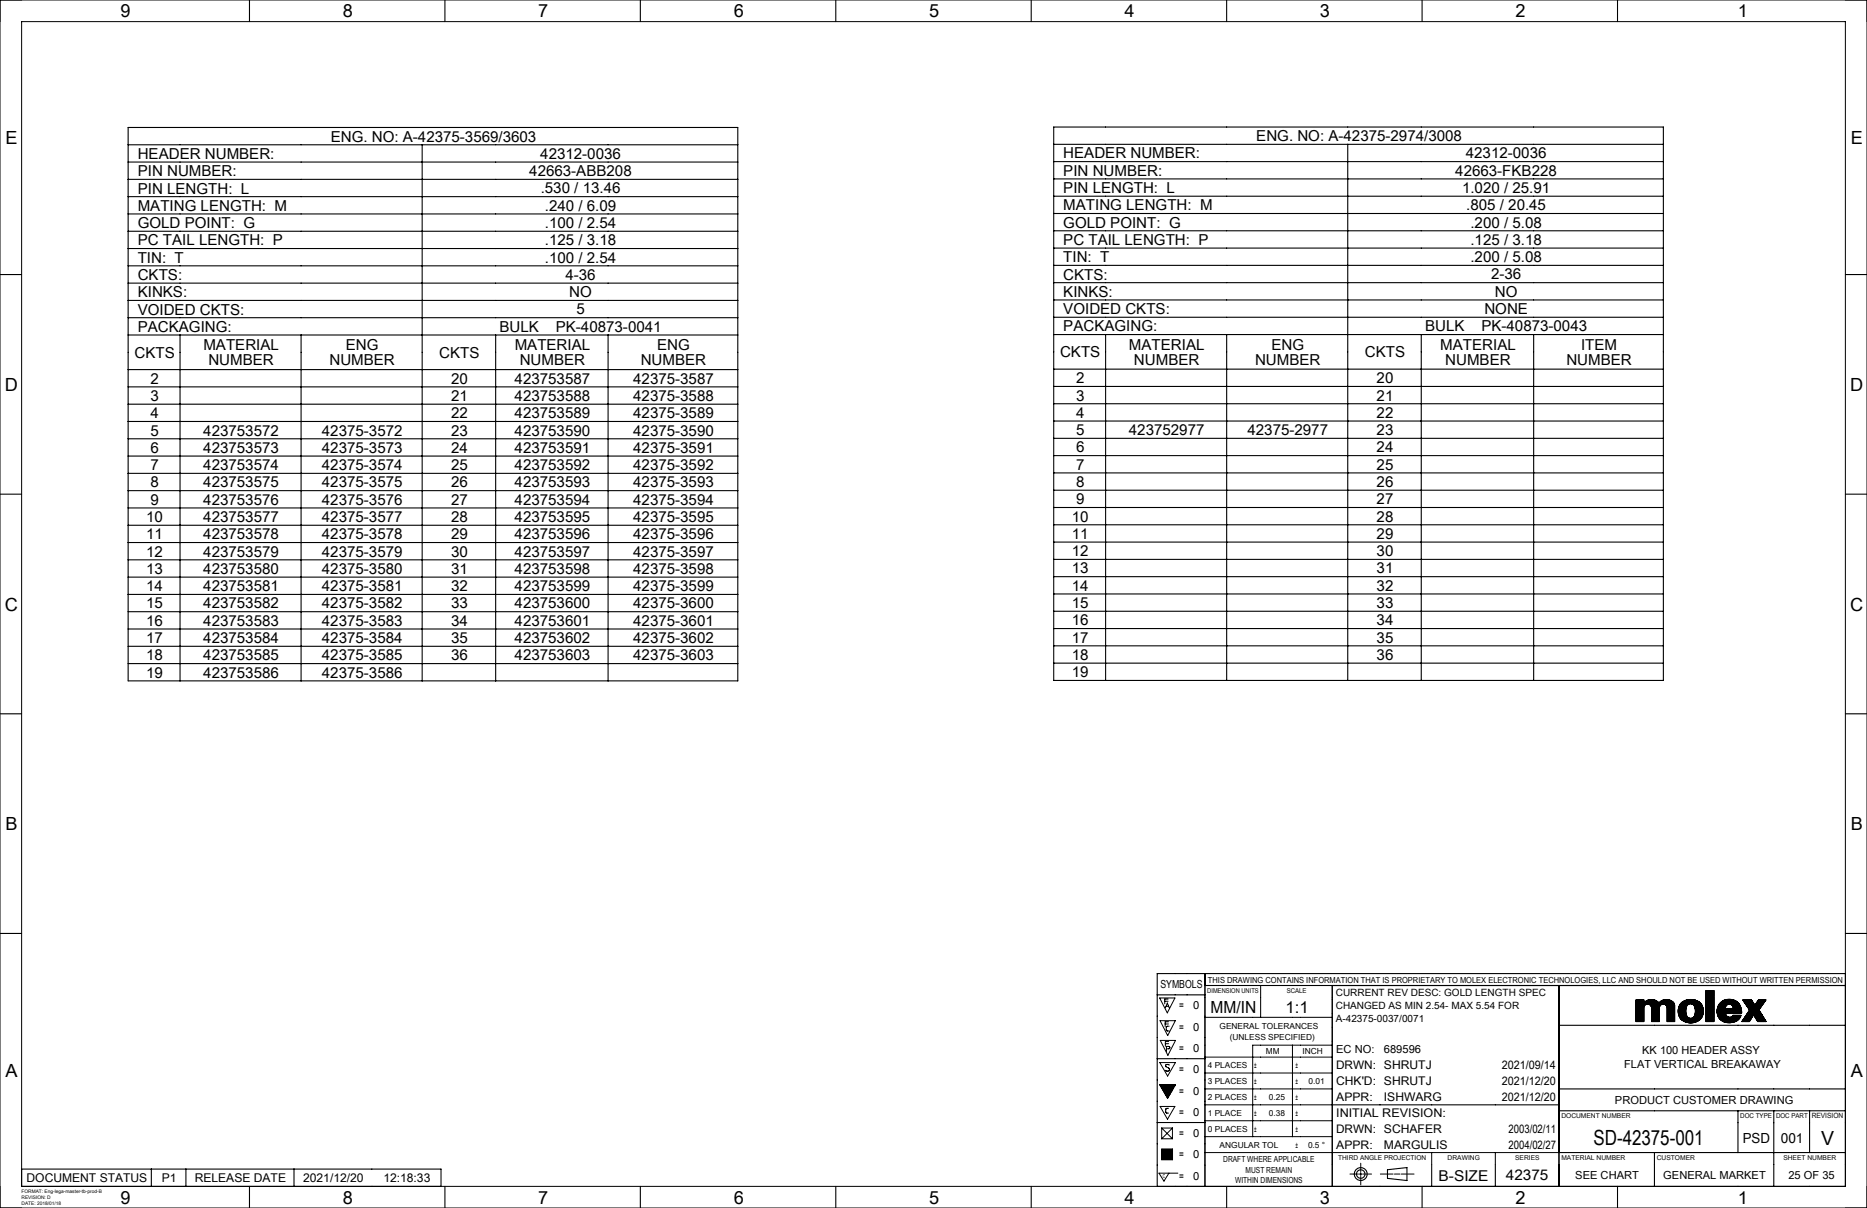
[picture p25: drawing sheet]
<svg xmlns="http://www.w3.org/2000/svg" width="432mm" height="279mm" viewBox="0 0 432 279" stroke-linecap="round" stroke-linejoin="round" font-family="sans-serif">
<defs><g id="words">
<text font-size="4.8" x="368.6" y="264.8">SD-42375-001</text>
<text font-size="4.5" x="421.2" y="264.7">V</text>
<g font-size="4.2">
<text x="27.8" y="4">9</text>
<text x="79.3" y="4">8</text>
<text x="124.5" y="4">7</text>
<text x="169.7" y="4">6</text>
<text x="214.9" y="4">5</text>
<text x="260.1" y="4">4</text>
<text x="305.3" y="4">3</text>
<text x="350.5" y="4">2</text>
<text x="401.9" y="4">1</text>
<text x="1.3" y="33.3">E</text>
<text x="428.1" y="33.3">E</text>
<text x="1.1" y="90.4">D</text>
<text x="427.9" y="90.4">D</text>
<text x="1.1" y="141.2">C</text>
<text x="427.9" y="141.2">C</text>
<text x="1.3" y="192">B</text>
<text x="428.1" y="192">B</text>
<text x="1.3" y="249.2">A</text>
<text x="428.1" y="249.2">A</text>
<text x="27.8" y="278.4">9</text>
<text x="79.3" y="278.4">8</text>
<text x="124.5" y="278.4">7</text>
<text x="169.7" y="278.4">6</text>
<text x="214.9" y="278.4">5</text>
<text x="260.1" y="278.4">4</text>
<text x="305.3" y="278.4">3</text>
<text x="350.5" y="278.4">2</text>
<text x="401.9" y="278.4">1</text>
</g>
<g font-size="3.9">
<text x="280" y="234.4">MM/IN</text>
<text x="297.3" y="234.4">1:1</text>
</g>
<g font-size="3.5">
<text x="76.5" y="32.8">ENG. NO: A-42375-3569/3603</text>
<text x="290.6" y="32.7">ENG. NO: A-42375-2974/3008</text>
<text x="31.9" y="40.7">PIN NUMBER:</text>
<text x="31.9" y="36.7">HEADER NUMBER:</text>
<text x="122.4" y="40.7">42663-ABB208</text>
<text x="125" y="36.7">42312-0036</text>
<text x="245.9" y="40.6">PIN NUMBER:</text>
<text x="245.9" y="36.6">HEADER NUMBER:</text>
<text x="336.6" y="40.6">42663-FKB228</text>
<text x="339" y="36.6">42312-0036</text>
<text x="31.9" y="44.8">PIN LENGTH: L</text>
<text x="125.1" y="44.7">.530 / 13.46</text>
<text x="245.9" y="44.7">PIN LENGTH: L</text>
<text x="338.1" y="44.6">1.020 / 25.91</text>
<text x="31.9" y="52.8">GOLD POINT: G</text>
<text x="31.9" y="48.8">MATING LENGTH: M</text>
<text x="126" y="48.7">.240 / 6.09</text>
<text x="126" y="52.7">.100 / 2.54</text>
<text x="245.9" y="52.7">GOLD POINT: G</text>
<text x="245.9" y="48.7">MATING LENGTH: M</text>
<text x="339.1" y="48.6">.805 / 20.45</text>
<text x="340.1" y="52.6">.200 / 5.08</text>
<text x="31.9" y="56.8">PC TAIL LENGTH: P</text>
<text x="126" y="56.7">.125 / 3.18</text>
<text x="245.9" y="56.7">PC TAIL LENGTH: P</text>
<text x="340.1" y="56.6">.125 / 3.18</text>
<text x="31.9" y="60.7">TIN: T</text>
<text x="31.9" y="64.8">CKTS:</text>
<text x="126" y="60.7">.100 / 2.54</text>
<text x="130.8" y="64.7">4-36</text>
<text x="245.9" y="60.6">TIN: T</text>
<text x="245.9" y="64.7">CKTS:</text>
<text x="340.1" y="60.6">.200 / 5.08</text>
<text x="344.8" y="64.6">2-36</text>
<text x="31.9" y="68.8">KINKS:</text>
<text x="131.7" y="68.8">NO</text>
<text x="245.9" y="68.7">KINKS:</text>
<text x="345.7" y="68.7">NO</text>
<text x="31.9" y="76.8">PACKAGING:</text>
<text x="31.9" y="72.8">VOIDED CKTS:</text>
<text x="115.5" y="76.7">BULK</text>
<text x="128.6" y="76.7">PK-40873-0041</text>
<text x="133.3" y="72.7">5</text>
<text x="245.9" y="76.7">PACKAGING:</text>
<text x="245.9" y="72.7">VOIDED CKTS:</text>
<text x="329.6" y="76.6">BULK</text>
<text x="342.6" y="76.6">PK-40873-0043</text>
<text x="343.3" y="72.7">NONE</text>
<text x="31.1" y="82.8">CKTS</text>
<text x="47" y="81">MATERIAL</text>
<text x="80" y="81">ENG</text>
<text x="101.6" y="82.8">CKTS</text>
<text x="119" y="81">MATERIAL</text>
<text x="152" y="81">ENG</text>
<text x="245.2" y="82.7">CKTS</text>
<text x="261.1" y="80.9">MATERIAL</text>
<text x="294.1" y="80.9">ENG</text>
<text x="315.7" y="82.7">CKTS</text>
<text x="333.1" y="80.9">MATERIAL</text>
<text x="365.7" y="80.9">ITEM</text>
<text x="34.8" y="88.7">2</text>
<text x="48.2" y="84.5">NUMBER</text>
<text x="76.2" y="84.5">NUMBER</text>
<text x="104.3" y="88.7">20</text>
<text x="119" y="88.7">423753587</text>
<text x="120.2" y="84.5">NUMBER</text>
<text x="146.5" y="88.7">42375-3587</text>
<text x="148.2" y="84.5">NUMBER</text>
<text x="248.9" y="88.6">2</text>
<text x="262.3" y="84.4">NUMBER</text>
<text x="290.3" y="84.4">NUMBER</text>
<text x="318.4" y="88.6">20</text>
<text x="334.3" y="84.4">NUMBER</text>
<text x="362.3" y="84.4">NUMBER</text>
<text x="34.8" y="92.7">3</text>
<text x="104.3" y="92.7">21</text>
<text x="119" y="92.7">423753588</text>
<text x="146.5" y="92.7">42375-3588</text>
<text x="248.9" y="92.6">3</text>
<text x="318.4" y="92.6">21</text>
<text x="34.8" y="96.7">4</text>
<text x="34.8" y="100.7">5</text>
<text x="47" y="100.7">423753572</text>
<text x="74.5" y="100.7">42375-3572</text>
<text x="104.3" y="96.7">22</text>
<text x="104.3" y="100.7">23</text>
<text x="119" y="96.7">423753589</text>
<text x="119" y="100.7">423753590</text>
<text x="146.5" y="96.7">42375-3589</text>
<text x="146.5" y="100.7">42375-3590</text>
<text x="248.9" y="96.6">4</text>
<text x="248.9" y="100.6">5</text>
<text x="261.1" y="100.6">423752977</text>
<text x="288.5" y="100.6">42375-2977</text>
<text x="318.4" y="96.6">22</text>
<text x="318.4" y="100.6">23</text>
<text x="34.8" y="104.7">6</text>
<text x="47" y="104.7">423753573</text>
<text x="74.5" y="104.7">42375-3573</text>
<text x="104.3" y="104.7">24</text>
<text x="119" y="104.7">423753591</text>
<text x="146.5" y="104.7">42375-3591</text>
<text x="248.9" y="104.6">6</text>
<text x="318.4" y="104.6">24</text>
<text x="34.8" y="108.7">7</text>
<text x="34.8" y="112.7">8</text>
<text x="47" y="108.7">423753574</text>
<text x="47" y="112.7">423753575</text>
<text x="74.5" y="108.7">42375-3574</text>
<text x="74.5" y="112.7">42375-3575</text>
<text x="104.3" y="108.7">25</text>
<text x="104.3" y="112.7">26</text>
<text x="119" y="108.7">423753592</text>
<text x="119" y="112.7">423753593</text>
<text x="146.5" y="108.7">42375-3592</text>
<text x="146.5" y="112.7">42375-3593</text>
<text x="248.9" y="108.6">7</text>
<text x="248.9" y="112.6">8</text>
<text x="318.4" y="108.6">25</text>
<text x="318.4" y="112.6">26</text>
<text x="34.8" y="116.7">9</text>
<text x="47" y="116.7">423753576</text>
<text x="74.5" y="116.7">42375-3576</text>
<text x="104.3" y="116.7">27</text>
<text x="119" y="116.7">423753594</text>
<text x="146.5" y="116.7">42375-3594</text>
<text x="248.9" y="116.6">9</text>
<text x="318.4" y="116.6">27</text>
<text x="33.8" y="120.7">10</text>
<text x="33.8" y="124.7">11</text>
<text x="47" y="120.7">423753577</text>
<text x="47" y="124.7">423753578</text>
<text x="74.5" y="120.7">42375-3577</text>
<text x="74.5" y="124.7">42375-3578</text>
<text x="104.3" y="120.7">28</text>
<text x="104.3" y="124.7">29</text>
<text x="119" y="120.7">423753595</text>
<text x="119" y="124.7">423753596</text>
<text x="146.5" y="120.7">42375-3595</text>
<text x="146.5" y="124.7">42375-3596</text>
<text x="247.9" y="120.6">10</text>
<text x="247.9" y="124.6">11</text>
<text x="318.4" y="120.6">28</text>
<text x="318.4" y="124.6">29</text>
<text x="33.8" y="128.7">12</text>
<text x="47" y="128.7">423753579</text>
<text x="74.5" y="128.7">42375-3579</text>
<text x="104.3" y="128.7">30</text>
<text x="119" y="128.7">423753597</text>
<text x="146.5" y="128.7">42375-3597</text>
<text x="247.9" y="128.6">12</text>
<text x="318.4" y="128.6">30</text>
<text x="33.8" y="132.7">13</text>
<text x="33.8" y="136.7">14</text>
<text x="47" y="132.7">423753580</text>
<text x="47" y="136.7">423753581</text>
<text x="74.5" y="132.7">42375-3580</text>
<text x="74.5" y="136.7">42375-3581</text>
<text x="104.3" y="132.7">31</text>
<text x="104.3" y="136.7">32</text>
<text x="119" y="132.7">423753598</text>
<text x="119" y="136.7">423753599</text>
<text x="146.5" y="132.7">42375-3598</text>
<text x="146.5" y="136.7">42375-3599</text>
<text x="247.9" y="132.6">13</text>
<text x="247.9" y="136.6">14</text>
<text x="318.4" y="132.6">31</text>
<text x="318.4" y="136.6">32</text>
<text x="33.8" y="140.7">15</text>
<text x="47" y="140.7">423753582</text>
<text x="74.5" y="140.7">42375-3582</text>
<text x="104.3" y="140.7">33</text>
<text x="119" y="140.7">423753600</text>
<text x="146.5" y="140.7">42375-3600</text>
<text x="247.9" y="140.6">15</text>
<text x="318.4" y="140.6">33</text>
<text x="33.8" y="144.7">16</text>
<text x="33.8" y="148.7">17</text>
<text x="47" y="144.7">423753583</text>
<text x="47" y="148.7">423753584</text>
<text x="74.5" y="144.7">42375-3583</text>
<text x="74.5" y="148.7">42375-3584</text>
<text x="104.3" y="144.7">34</text>
<text x="104.3" y="148.7">35</text>
<text x="119" y="144.7">423753601</text>
<text x="119" y="148.7">423753602</text>
<text x="146.5" y="144.7">42375-3601</text>
<text x="146.5" y="148.7">42375-3602</text>
<text x="247.9" y="144.6">16</text>
<text x="247.9" y="148.6">17</text>
<text x="318.4" y="144.6">34</text>
<text x="318.4" y="148.6">35</text>
<text x="33.8" y="152.7">18</text>
<text x="47" y="152.7">423753585</text>
<text x="74.5" y="152.7">42375-3585</text>
<text x="104.3" y="152.7">36</text>
<text x="119" y="152.7">423753603</text>
<text x="146.5" y="152.7">42375-3603</text>
<text x="247.9" y="152.6">18</text>
<text x="318.4" y="152.6">36</text>
<text x="33.8" y="156.7">19</text>
<text x="47" y="156.7">423753586</text>
<text x="74.5" y="156.7">42375-3586</text>
<text x="247.9" y="156.6">19</text>
<text x="332.7" y="273">B-SIZE</text>
</g>
<text font-size="3.4" x="348.3" y="273">42375</text>
<g font-size="3.2">
<text x="403.1" y="264.3">PSD</text>
<text x="411.9" y="264.3">001</text>
</g>
<g font-size="2.8">
<text x="309" y="251">CHK'D: SHRUTJ</text>
<text x="320.1" y="254.6">ISHWARG</text>
<text x="309" y="258.3">INITIAL REVISION:</text>
<text x="320.1" y="265.7">MARGULIS</text>
<text x="6.1" y="273.4">DOCUMENT STATUS</text>
<text x="37.4" y="273.4">P1</text>
<text x="45" y="273.4">RELEASE DATE</text>
<text x="70.1" y="273.4">2021/12/20</text>
<text x="88.7" y="273.4">12:18:33</text>
</g>
<g font-size="2.7">
<text x="309" y="247.3">DRWN: SHRUTJ</text>
<text x="347.4" y="247.3">2021/09/14</text>
<text x="347.4" y="250.9">2021/12/20</text>
<text x="309" y="254.6">APPR:</text>
<text x="347.4" y="254.6">2021/12/20</text>
<text x="309" y="262">DRWN: SCHAFER</text>
<text x="348.9" y="262">2003/02/11</text>
<text x="309" y="265.7">APPR:</text>
<text x="348.9" y="265.7">2004/02/27</text>
</g>
<g font-size="2.6">
<text x="268.4" y="228.6">SYMBOLS</text>
<text x="272.7" y="233.5">=</text>
<text x="276" y="233.5">0</text>
<text x="272.7" y="238.4">=</text>
<text x="276" y="238.4">0</text>
<text x="272.7" y="243.3">=</text>
<text x="276" y="243.3">0</text>
<text x="309" y="243.6">EC NO:</text>
<text x="320.1" y="243.6">689596</text>
<text x="379.8" y="243.8">KK 100 HEADER ASSY</text>
<text x="272.7" y="248.2">=</text>
<text x="276" y="248.3">0</text>
<text x="375.6" y="247.1">FLAT VERTICAL BREAKAWAY</text>
<text x="272.7" y="253.2">=</text>
<text x="276" y="253.2">0</text>
<text x="373.5" y="255.3">PRODUCT CUSTOMER DRAWING</text>
<text x="272.7" y="258.1">=</text>
<text x="272.7" y="263">=</text>
<text x="276" y="258.1">0</text>
<text x="276" y="263">0</text>
<text x="272.7" y="267.9">=</text>
<text x="276" y="267.9">0</text>
<text x="272.7" y="272.9">=</text>
<text x="276" y="272.9">0</text>
<text x="364.3" y="272.8">SEE CHART</text>
<text x="384.7" y="272.8">GENERAL MARKET</text>
<text x="413.6" y="272.8">25 OF 35</text>
</g>
<g font-size="2.3">
<text x="308.9" y="230.5">CURRENT REV DESC: GOLD LENGTH SPEC</text>
<text x="308.9" y="233.4">CHANGED AS MIN 2.54- MAX 5.54 FOR</text>
<text x="308.9" y="236.3">A-42375-0037/0071</text>
</g>
<g font-size="1.9">
<text x="279.4" y="227.3">THIS DRAWING CONTAINS INFORMATION THAT IS PROPRIETARY TO MOLEX ELECTRONIC TECHNOLOGIES, LLC AND SHOULD NOT BE USED WITHOUT WRITTEN PERMISSION</text>
<text x="282.1" y="238">GENERAL TOLERANCES</text>
<text x="284.4" y="240.4">(UNLESS SPECIFIED)</text>
<text x="292.8" y="243.8">MM</text>
<text x="301.2" y="243.8">INCH</text>
<text x="279.4" y="247">4 PLACES</text>
<text x="279.4" y="250.7">3 PLACES</text>
<text x="290.1" y="247">±</text>
<text x="290.1" y="250.7">±</text>
<text x="299.6" y="247">±</text>
<text x="299.6" y="250.7">±</text>
<text x="302.6" y="250.7">0.01</text>
<text x="279.4" y="254.4">2 PLACES</text>
<text x="290.1" y="254.4">±</text>
<text x="293.4" y="254.4">0.25</text>
<text x="299.6" y="254.4">±</text>
<text x="279.4" y="258.1">1 PLACE</text>
<text x="279.4" y="261.8">0 PLACES</text>
<text x="290.1" y="258.1">±</text>
<text x="290.1" y="261.7">±</text>
<text x="293.4" y="258.1">0.38</text>
<text x="299.6" y="258.1">±</text>
<text x="299.6" y="261.7">±</text>
<text x="282.1" y="265.4">ANGULAR TOL</text>
<text x="282.9" y="268.7">DRAFT WHERE APPLICABLE</text>
<text x="299.6" y="265.4">±</text>
<text x="302.5" y="265.4">0.5 °</text>
<text x="285.7" y="273.6">WITHIN DIMENSIONS</text>
<text x="288.1" y="271.2">MUST REMAIN</text>
</g>
<text font-size="1.7" x="419" y="258.6">REVISION</text>
<g font-size="1.5">
<text x="279.2" y="229.6">DIMENSION UNITS</text>
<text x="297.6" y="229.6">SCALE</text>
<text x="361.1" y="258.6">DOCUMENT NUMBER</text>
<text x="402.5" y="258.6">DOC TYPE</text>
<text x="410.8" y="258.6">DOC PART</text>
<text x="309.5" y="268.3">THIRD ANGLE PROJECTION</text>
<text x="334.8" y="268.3">DRAWING</text>
<text x="350.4" y="268.3">SERIES</text>
<text x="361.1" y="268.2">MATERIAL NUMBER</text>
<text x="383.2" y="268.3">CUSTOMER</text>
<text x="412.5" y="268.3">SHEET NUMBER</text>
</g>
<text font-size="1.3" x="268.9" y="272.5">C</text>
<g font-size="1.1">
<text x="5" y="276">FORMAT: Eng-lega-master-tb-prod-B</text>
<text x="5" y="277.4">REVISION: D</text>
<text x="5" y="278.8">DATE: 2018/01/18</text>
</g>
</g></defs>
<g fill="none" stroke="#000" stroke-width=".23">
<path d="M0 0h431.8v279.4h-431.8zM5 5h421.8v269.4h-421.8zM268.2 230.8h3.5l-1.7 3.5zM268.3 236.1h3.5l-1.7 3.4zM269.4 231.6h.8M269.5 236.8h.7M269.5 233.1l.5-1.1 .4 1.1M269.7 232.8h.6M270.2 231.1h-.8v1.1M270.2 236.3h-.7v1.1M270.4 237.4h-.5l-.2 .3 .1 .6 .6 .2M278.7 235.3h29.4"/>
<path d="M291.6 227.9v7.4M378.4 231.3v5h1.8v-3.2M378.4 231.3h1.8M378.4 231.3h.1M378.5 231.3l-.1 .1M378.6 231.3l-.2 .2M378.7 231.3l-.3 .3M378.8 231.3l-.4 .4M378.9 231.3l-.5 .5M379 231.3l-.6 .6M379.1 231.3l-.7 .7M379.2 231.3l-.8 .8"/>
<path d="M379.3 231.3l-.9 .9M379.4 231.3l-1 1M379.5 231.3l-1.1 1.1M379.6 231.3l-1.2 1.2M379.7 231.3l-1.3 1.3M379.8 231.3l-1.4 1.4M379.9 231.3l-1.5 1.5M380 231.3l-1.6 1.6M380.1 231.3l-1.7 1.7M380.2 233.1a.89 .89 0 0 1 .9-.9 .89 .89 0 0 1 .9 .9M380.2 236.2l-.1 .1M380.2 236.1l-.2 .2"/>
<path d="M380.2 236l-.3 .3M380.2 235.9l-.4 .4M380.2 235.8l-.5 .5M380.2 235.7l-.6 .6M380.2 235.6l-.7 .7M380.2 235.5l-.8 .8M380.2 235.4l-.9 .9M380.2 235.3l-1.1 1M380.2 235.2l-1.1 1.1M380.2 235.1l-1.2 1.2M380.2 235l-1.3 1.3M380.2 234.8l-1.5 1.5"/>
<path d="M380.2 234.7l-1.6 1.6M380.2 234.6l-1.7 1.7M380.2 234.5l-1.8 1.8M380.2 234.4l-1.8 1.9M380.2 234.4l-1.8 1.8M380.2 234.3l-1.8 1.8M380.2 234.2l-1.8 1.8M380.2 234.1l-1.8 1.8M380.2 233.9l-1.8 1.9M380.2 233.9l-1.8 1.8M380.2 233.8l-1.8 1.8M380.2 233.7l-1.8 1.9"/>
<path d="M380.2 233.6l-1.8 1.8M380.2 233.5l-1.8 1.9M380.2 233.5l-1.8 1.8M380.2 233.4l-1.8 1.8M380.2 233.3l-1.8 1.8M380.2 233.2l-1.8 1.8M380.2 231.3v.7a2.29 2.29 0 0 1 3.5 0M380.2 233l-1.8 1.9M380.2 231.9l-1.8 1.8M380.2 231.8l-1.8 1.8M380.2 231.7l-1.8 1.9M380.2 231.7l-1.8 1.8"/>
<path d="M380.2 231.6l-1.8 1.8M380.2 231.5l-1.8 1.8M380.2 231.4l-1.8 1.8M380.2 231.3l-1.8 1.8M380.2 233l-1.8 1.8M380.2 232.9l-1.8 1.8M380.3 232.7l-1.9 2M380.6 231.6l-2.2 2.2M380.8 231.5l-2.4 2.4M381 231.4l-2.6 2.6M381.1 231.3l-2.7 2.8M381.2 231.3l-2.8 2.8"/>
<path d="M381.4 231.2l-3 3M381.5 231.2l-3.1 3.1M381.5 231.2l-3.1 3.2M381.7 231.2l-3.3 3.3M381.7 232.5l1.2-1.1-1.1 1.1M381.9 231.2l-1.3 1.2M381.9 231.2l-1.1 1.1M382 232.9l1.3-1.3-1.3 1.4M382 233.1v3.2h1.8v-3.2M382 231.2l-1.1 1.1M382.1 231.2l-1.1 1M382.2 231.2l-1.1 1"/>
<path d="M382.2 231.2l-1 1M382.3 231.2l-1.1 1M382.4 231.2l-1.1 1.1M382.4 231.2l-1 1.1M382.5 231.3l-1.1 1M382.6 231.3l-1.1 1M382.6 231.3l-1.1 1.1M382.7 231.3l-1.1 1.1M382.8 231.4l-1.1 1.1M383.1 231.5l-1.3 1.1M383.1 231.5l-1.2 1.3 1.3-1.3M383.2 231.6l-1.3 1.3"/>
<path d="M383.4 231.7l-1.4 1.4M383.4 231.7l-1.4 1.5M383.4 231.8l-1.4 1.4M383.5 231.8l-1.5 1.5M383.5 231.8l-1.5 1.6M383.6 231.9l-1.6 1.6M383.6 231.9l-1.6 1.7M383.7 232l-1.7 1.6M383.8 233.1a.89 .89 0 0 1 .9-.9 .89 .89 0 0 1 .9 .9M383.8 236.3h.1M383.8 236.2l-.1 .1M383.8 236.1l-.2 .2"/>
<path d="M383.8 236l-.3 .3M383.8 235.9l-.4 .4M383.8 235.8l-.5 .5M383.8 235.7l-.6 .6M383.8 235.6l-.7 .7M383.8 235.5l-.8 .8M383.8 235.4l-.9 .9M383.8 235.2l-1.1 1.1M383.8 235.1l-1.2 1.2M383.8 235l-1.3 1.3M383.8 234.9l-1.4 1.4M383.8 234.8l-1.5 1.5"/>
<path d="M383.8 234.7l-1.6 1.6M383.8 234.6l-1.7 1.7M383.8 234.5l-1.8 1.8M383.8 234.3l-1.8 1.9M383.8 234.3l-1.8 1.8M383.8 234.2l-1.8 1.8M383.8 234.1l-1.8 1.8M383.8 234l-1.8 1.9M383.8 233.9l-1.8 1.9M383.8 233.9l-1.8 1.8M383.8 233.8l-1.8 1.8M383.8 233.7l-1.8 1.9"/>
<path d="M383.8 233.6l-1.8 1.8M383.8 233.4l-1.8 1.9M383.8 233.4l-1.8 1.8M383.8 233.3l-1.8 1.8M383.8 233.2l-1.8 1.8M383.8 233.1l-1.8 1.9M383.8 233l-1.8 1.9M383.8 232.9l-1.8 1.9M383.8 232.9l-1.8 1.8M384 232.6l-2 2.1M384.2 231.5l-2.2 2.3M384.4 231.4l-2.4 2.4"/>
<path d="M384.5 231.4l-2.5 2.5M384.7 231.3l-2.7 2.7M384.8 231.3l-2.8 2.8M384.8 231.2l-2.8 2.9M385 231.2l-3 3M385.1 231.2l-3.1 3.1M385.2 231.2l-3.2 3.2M385.3 231.2l-3.3 3.3M385.5 231.2l-1.3 1.2M385.5 231.2l-1.1 1.1M385.6 231.2l-1.1 1.1M385.6 233.6l1.6-1.6-1.6 1.6"/>
<path d="M385.6 233.1v3.2M385.7 231.2l-1.1 1M385.7 231.2l-1 1M385.8 231.2l-1 1M385.9 231.2l-1.1 1M385.9 231.2l-1 1.1M386 231.3l-1 1M386.1 231.3l-1.1 1M386.1 231.3l-1 1M386.2 231.3l-1.1 1.1M386.2 231.3l-1 1.1M386.3 231.4l-1 1 1.1-1"/>
<path d="M386.4 231.4l-1.1 1.1M386.5 231.4l-1.1 1.1M386.5 231.5l-1.1 1.1 1.2-1.1M386.6 231.5l-1.1 1.3M386.8 231.6l-1.3 1.3M386.8 231.7l-1.2 1.3 1.2-1.3M386.9 231.8l-1.3 1.3M387 231.8l.3 .8M387 231.8a2.3 2.3 0 0 0-3.3 .2M387 231.8l-1.4 1.4M387 231.8l-1.4 1.5M387.1 231.9l-1.5 1.5"/>
<path d="M387.1 231.9l-1.5 1.6M387.2 232.1l-1.6 1.6M387.2 232.2l-1.6 1.6M387.2 232.2l-1.6 1.7M387.3 232.2l-1.7 1.8M387.3 232.3l-1.7 1.7M387.3 232.4l-1.7 1.8M387.3 232.5l-1.7 1.7M387.3 234.9l-1.4 1.4M387.3 234.8l-1.4 1.5M387.3 234.8l-1.5 1.5M387.3 234.6l-1.6 1.7"/>
<path d="M387.3 234.6l-1.7 1.7M387.3 234.5l-1.7 1.8M387.3 234.4l-1.7 1.8M387.3 234.3l-1.7 1.8M387.3 234.3l-1.7 1.7M387.3 234.2l-1.7 1.8M387.3 234.1l-1.7 1.7M387.3 234l-1.7 1.8M387.3 233.9l-1.7 1.8M387.3 233.9l-1.7 1.7M387.3 233.7l-1.7 1.8M387.3 233.7l-1.7 1.7"/>
<path d="M387.3 233.6l-1.7 1.8M387.3 233.5l-1.7 1.8M387.3 233.4l-1.7 1.8M387.3 233.4l-1.7 1.7M387.3 233.3l-1.7 1.8M387.3 233.2l-1.7 1.7M387.3 233.1l-1.7 1.8M387.3 233l-1.7 1.8M387.3 233l-1.7 1.7M387.3 232.8l-1.7 1.8M387.3 232.8l-1.7 1.7M387.3 232.7l-1.7 1.8"/>
<path d="M387.3 232.6l-1.7 1.8M387.3 232.5l-1.7 1.8M387.3 236.3h.1M387.3 236.2l-.1 .1M387.3 236.1l-.1 .2M387.3 236.1l-.2 .2M387.3 236l-.3 .3M387.3 235.9l-.4 .4M387.3 235.8l-.4 .5M387.3 235.8l-.5 .5M387.3 235.7l-.5 .6M387.3 235.7l-.6 .6"/>
<path d="M387.3 235.5l-.7 .8M387.3 235.5l-.8 .8M387.3 235.4l-.8 .9M387.3 235.3l-1 1M387.3 235.2l-1 1.1M387.3 235.2l-1.1 1.1M387.3 235.1l-1.2 1.2M387.3 235l-1.3 1.3M387.3 232.6v3.7h-1.7M388.5 235.3l.6 .7M389 231.8l-.3 .4M389.2 236.1l1-1-1 1"/>
<path d="M389.2 231.7l-.7 .7M389.3 231.6l-.8 .9M389.5 231.5l-1.1 1.1M389.5 236.2l1-.8-.9 .9M389.7 231.4l-1.4 1.4M389.8 231.4l-1.5 1.5M389.9 231.4l-1.6 1.6M389.9 233.9l-1.4 1.4M389.9 234l-1.4 1.4M389.9 233.8l-1.4 1.4M389.9 233.7l-1.5 1.5M389.9 234l-1.3 1.4"/>
<path d="M389.9 233.6l-1.5 1.6M389.9 233.6l-1.5 1.5M389.9 234.2l-1.3 1.3 1.3-1.3M389.9 233.5l-1.5 1.5M389.9 234.3l-1.2 1.3M389.9 233.4l-1.6 1.6M389.9 234.4l-1.2 1.2M389.9 233.3l-1.6 1.6M389.9 234.5l-1.1 1.2 1.2-1.1M390 233.1l-1.7 1.8M390 234.7l-1.1 1.1M390 233l-1.7 1.8 1.7-1.8"/>
<path d="M390 234.7l-1.1 1.2M390 234.8l-1.1 1.1M390.1 231.3l-1.9 1.9M390.1 234.9l-1.1 1M390.1 232.8l-1.9 1.9M390.1 234.9l-1 1.1 1-1M390.1 232.7l-1.9 1.9M390.1 235l-.9 1M390.2 235.2l-.9 .9M390.3 235.2l-1 .9M390.3 231.2l-2.1 2.2M390.3 235.2l-.9 1"/>
<path d="M390.4 235.3l-.9 .9M390.4 231.2l-2.2 2.2M390.4 232.4a1.13 1.13 0 0 1 1.3 0 1.13 1.13 0 0 1 .4 1.2v.5a1.15 1.15 0 0 1-1.1 1.4 1.15 1.15 0 0 1-1.1-1.4l.2-1.3zM390.4 231.2l-2.3 2.3M390.5 235.4l-.8 .9 .9-.9M390.6 231.2l-2.5 2.4M390.6 235.5l-.8 .8M390.7 231.2l-2.6 2.5M390.7 235.5l-.9 .9 1-.9M390.7 231.2l-2.6 2.6M390.8 235.5l-.9 .9M390.9 231.2l-2.8 2.7"/>
<path d="M390.9 231.2l-2.8 2.8M390.9 235.5l-.9 .9M391 235.5l-.9 .9M391 231.2l-2.9 2.8M391 235.5l-.9 1M391.1 231.2l-3 2.9M391.2 231.2l-3.1 3M391.2 235.5l-1 1M391.2 235.5l-.9 1M391.3 231.2l-3.1 3.1M391.3 235.5l-1 1M391.4 231.2l-3.2 3.2"/>
<path d="M391.5 231.2l-3.3 3.3 3.3-3.3M391.6 231.2l-1.1 1.1M391.6 235.3l-1.2 1.2M391.7 231.2l-1.1 1M391.7 231.2l-.9 1M391.8 231.3l-.9 .9M391.9 232.7l1-1-1 1M391.9 231.3l-.9 .9M391.9 231.3l-.8 .9M392 234.8l1.8-1.8-1.9 1.9M392 231.3l-.9 .9M392 234.5l1.8-1.7-1.8 1.7"/>
<path d="M392.1 231.3l-.9 .9M392.1 234l1.5-1.5-1.5 1.6M392.1 231.3l-.8 .9M392.2 231.4l-.9 .8M392.3 231.4l-.9 .8M392.3 231.4l-.9 .9M392.4 231.4l-.9 .9M392.5 231.5l-.9 .9M392.6 231.5l-.9 .9M392.7 231.6l-1 .9M392.7 231.6l-.9 1 .9-1M392.8 231.6l-1 1"/>
<path d="M392.9 231.7a2.8 2.8 0 0 1 .7 3.6M392.9 231.7a2.97 2.97 0 0 0-4.8 2.2l.4 1.4M393 231.7l-1.1 1.1M393 231.8l-1.1 1M393.1 231.8l-1.1 1.2M393.2 231.9l-1.2 1.2M393.2 232l-1.2 1.2 1.3-1.2M393.3 235.7l-.1 .1M393.3 232l-1.2 1.3M393.4 232.1l-1.3 1.3M393.4 232.1l-1.3 1.4M393.5 232.2l-1.4 1.4"/>
<path d="M393.5 232.2l-1.4 1.5M393.5 232.3l-1.4 1.4M393.6 232.4l-1.5 1.4M393.6 232.4l-1.5 1.5M393.6 235.3a3.3 3.3 0 0 1-4.5 .7M393.6 235.3l-.8 .8M393.7 235.2l-1 1M393.7 232.6l-1.6 1.6M393.7 232.6l-1.6 1.7M393.7 235.1l-1.2 1.1M393.7 232.7l-1.6 1.7M393.8 232.9l-1.8 1.8"/>
<path d="M393.8 234.9l-1.5 1.4M393.8 234.8l-1.6 1.6M393.8 234.7l-1.7 1.7M393.8 233l-2 2.2M393.9 233.1l-3.4 3.4M393.9 233.2l-3.4 3.3M393.9 234.5l-1.9 2M393.9 233.2l-3.3 3.4M393.9 234.5l-2 2M393.9 233.3l-3.2 3.3M393.9 234.4l-2.1 2.1M393.9 233.4l-3.2 3.2"/>
<path d="M393.9 233.4l-3.1 3.2M393.9 234.3l-2.2 2.2M393.9 234.2l-2.3 2.3M393.9 233.5l-3 3.1M393.9 233.6l-3 3M394 234.1l-2.6 2.5M394 234l-2.6 2.6M394 233.8l-2.9 2.8M394 233.7l-2.9 2.9M394 233.9l-2.7 2.7M394 233.8l-2.8 2.8M394.6 229.1h1.8v7.2h-1.8z"/>
<path d="M394.6 229.1h.1M394.7 229.1l-.1 .1M394.7 229.1l-.1 .2M394.8 229.1l-.2 .2M394.8 229.1l-.2 .3M394.9 229.1l-.3 .3M395 229.1l-.4 .4M395 229.1l-.4 .5M395.1 229.1l-.5 .6M395.2 229.1l-.6 .6M395.3 229.1l-.7 .7M395.4 229.1l-.8 .8"/>
<path d="M395.4 229.1l-.8 .9M395.5 229.1l-.9 .9M395.6 229.1l-1 1.1M395.7 229.1l-1.1 1.1M395.8 229.1l-1.2 1.2M395.9 229.1l-1.3 1.3M396 229.1l-1.4 1.5M396.1 229.1l-1.5 1.5M396.2 229.1l-1.6 1.6M396.3 229.1l-1.7 1.7M396.3 229.1l-1.7 1.8M396.4 236.2l-.1 .1"/>
<path d="M396.4 236l-.2 .3M396.4 236l-.3 .3M396.4 235.9l-.4 .4M396.4 235.8l-.5 .5M396.4 235.7l-.5 .6M396.4 235.6l-.7 .7M396.4 235.5l-.8 .8M396.4 235.4l-.9 .9M396.4 235.3l-1 1M396.4 235.2l-1.1 1.1M396.4 235.1l-1.2 1.2M396.4 235l-1.3 1.3"/>
<path d="M396.4 234.9l-1.4 1.4M396.4 234.7l-1.6 1.6M396.4 234.6l-1.7 1.7M396.4 234.5l-1.8 1.8M396.4 234.4l-1.8 1.9M396.4 234.4l-1.8 1.8M396.4 234.3l-1.8 1.8M396.4 234.2l-1.8 1.8M396.4 234.1l-1.8 1.9M396.4 234l-1.8 1.8M396.4 233.8l-1.8 1.9M396.4 233.8l-1.8 1.8"/>
<path d="M396.4 233.7l-1.8 1.8M396.4 233.6l-1.8 1.9M396.4 233.5l-1.8 1.9M396.4 233.4l-1.8 1.9M396.4 233.4l-1.8 1.8M396.4 233.3l-1.8 1.8M396.4 233.2l-1.8 1.9M396.4 233.1l-1.8 1.8M396.4 232.9l-1.8 1.9M396.4 232.9l-1.8 1.8M396.4 232.8l-1.8 1.8M396.4 232.7l-1.8 1.9"/>
<path d="M396.4 232.6l-1.8 1.9M396.4 232.5l-1.8 1.9M396.4 232.5l-1.8 1.8M396.4 232.4l-1.8 1.8M396.4 232.3l-1.8 1.9M396.4 232.2l-1.8 1.8M396.4 232l-1.8 1.9M396.4 232l-1.8 1.8M396.4 231.9l-1.8 1.8M396.4 231.8l-1.8 1.9M396.4 231.7l-1.8 1.9M396.4 231.6l-1.8 1.9"/>
<path d="M396.4 231.6l-1.8 1.8M396.4 231.5l-1.8 1.8M396.4 231.4l-1.8 1.9M396.4 231.3l-1.8 1.8M396.4 231.1l-1.8 1.9M396.4 231.1l-1.8 1.8M396.4 231l-1.8 1.8M396.4 230.9l-1.8 1.8M396.4 230.8l-1.8 1.9M396.4 230.7l-1.8 1.9M396.4 230.7l-1.8 1.8M396.4 230.6l-1.8 1.8"/>
<path d="M396.4 230.5l-1.8 1.9M396.4 230.4l-1.8 1.8M396.4 230.2l-1.8 1.9M396.4 230.2l-1.8 1.8M396.4 230.1l-1.8 1.8M396.4 230l-1.8 1.8M396.4 229.9l-1.8 1.9M396.4 229.8l-1.8 1.9M396.4 229.8l-1.8 1.8M396.4 229.7l-1.8 1.8M396.4 229.6l-1.8 1.9M396.4 229.5l-1.8 1.8"/>
<path d="M396.4 229.3l-1.8 1.9M396.4 229.3l-1.8 1.8M396.4 229.2l-1.8 1.8M396.4 229.1l-1.8 1.8M397.1 234.2l.4 1.1M397.5 235.3a2.64 2.64 0 0 0 2.1 1.2M398.2 231.6l-.6 .6M398.4 231.5l-.9 .9M398.7 231.4l-1.3 1.3M398.8 231.3l-1.5 1.5M398.8 231.3a2.76 2.76 0 0 0-1.7 2.9M398.9 231.3l-1.6 1.6"/>
<path d="M399 231.2l-1.7 1.8M399.1 233.1l-1.8 1.8M399.1 233.2l-1.8 1.8M399.1 232.9l-1.8 1.9M399.1 234.6l-1.2 1.2 1.2-1.3-1.3 1.2M399.1 231.2l-1.9 1.9M399.1 233.3l-1.8 1.7M399.1 234.6l-1.2 1.2M399.1 234.7l-1.2 1.2M399.2 232.7l-2 2 1.9-1.9M399.2 234.8l-1.2 1.1M399.2 231.2l-2 2"/>
<path d="M399.2 233.3l-1.8 1.8M399.2 234.9l-1.1 1.1M399.3 234.9l-1.2 1.1M399.3 234.9l-1.1 1.1M399.3 233.3l-1.9 1.9M399.3 231.2l-2.1 2.2M399.4 235l-1.1 1.1M399.4 233.3l-2 1.9M399.4 232.5a.9 .9 0 0 1 1-.1 .9 .9 0 0 1 .5 .9h-1.8zM399.4 231.2l-2.2 2.2M399.4 235.1l-1.1 1M399.5 233.3l-2 2"/>
<path d="M399.5 235.1l-1.1 1.1M399.5 231.2l-2.4 2.3M399.6 235.2l-1.1 1M399.6 233.3l-2.1 2.1M399.6 231.1l-2.5 2.5M399.6 235.2l-1 1.1M399.7 231.1l-2.6 2.6M399.7 235.2l-1.1 1.1M399.7 233.3l-2.1 2.2 2.2-2.2M399.8 235.3l-1.1 1M399.8 231.1l-2.7 2.7M399.8 233.3l-2.2 2.2"/>
<path d="M399.9 231.1l-2.8 2.8M399.9 235.3l-1.1 1.1M400 233.3l-2.3 2.3M400 235.3l-1.1 1.1M400 231.1l-2.9 3M400.1 231.1l-3 3M400.1 233.3l-2.3 2.4 1.3-1.3M400.1 235.3l-1.2 1.1M400.2 231.1l-3.1 3.1M400.2 233.3l-1 1M400.2 235.3l-1.2 1.2M400.3 233.3l-1.1 1"/>
<path d="M400.3 231.1l-3.2 3.2M400.3 235.3l-1.2 1.2M400.3 234.3l2-2-1.9 2M400.3 231.2l-3.1 3.1M400.4 233.3l-1.1 1M400.4 231.2l-3.2 3.2M400.4 233.3l-1 1M400.5 231.2l-3.3 3.3M400.5 233.3l-1 1M400.5 235.1l-1.4 1.4M400.6 233.3l-1.1 1M400.6 231.2l-3.4 3.4"/>
<path d="M400.6 232.6l1-1-.9 1M400.7 231.2l-1.2 1.2M400.7 233.3l-1.1 1M400.7 231.2l-1.1 1.1M400.7 233.3l-1 1M400.8 232.8l1.1-.9-1.1 1.1M400.8 231.3l-1.1 1M400.8 234.8l-.1 .2M400.9 231.3l.7 .3 .8 .9M400.9 231.3l-.9-.2-1.2 .2M400.9 233.1l1.2-1.1-2.3 2.3M400.9 231.3l-1 1"/>
<path d="M400.9 234.8l-1.7 1.7M401 231.3l-1 1M401 234.8l-1.7 1.7M401 231.3l-.9 1M401.1 234.8l-1.7 1.7M401.1 231.4l-.9 .9M401.2 231.4l-.9 .9M401.2 234.8l-1.7 1.7M401.3 231.4l-1 .9M401.3 234.8l-1.7 1.7M401.3 231.5l-.9 .9M401.4 234.8l-1.7 1.7"/>
<path d="M401.4 231.5l-.9 .9M401.5 231.5l-1 .9M401.5 234.8l-1.8 1.7M401.5 231.5l-.9 1 .9-.9M401.5 234.8l-1.7 1.7M401.6 234.8l-1.7 1.7M401.7 234.8l-1.7 1.7M401.8 231.7l-1.1 1M401.8 234.8l-1.7 1.7M401.9 234.8l-1.8 1.7M402 234.8l-1.7 1.7M402 231.9l-1.1 1.2"/>
<path d="M402.1 232.1l-2.2 2.2M402.1 234.8l-1.7 1.7M402.2 232.2l-2.1 2.1M402.2 234.8l-1.7 1.7M402.2 232.2l-2 2.1M402.3 234.8l-1.7 1.7M402.3 235.5l-.4 .5M402.3 232.4l-1.9 1.9M402.4 232.5l-1.9 1.8M402.4 234.8l-1.7 1.7M402.4 232.5l.4 1.8h-3.7a.92 .92 0 0 0 .6 .9 .92 .92 0 0 0 1.1-.4h1.8M402.4 232.5l-1.8 1.8"/>
<path d="M402.4 232.5l-1.7 1.8M402.4 235.4l-.7 .7M402.4 234.8l-1.6 1.6M402.5 232.6l-1.7 1.7M402.5 232.7l-1.7 1.6M402.5 235.3l-.9 .9M402.5 232.7l-1.5 1.6M402.5 232.8l-1.5 1.5M402.5 232.8l-1.4 1.5M402.6 235.2l-1.1 1M402.6 234.8l-1.7 1.6M402.6 232.9l-1.4 1.4"/>
<path d="M402.6 233l-1.3 1.3M402.6 235l-1.3 1.3M402.6 234.8l-1.5 1.6M402.6 233.1l-1.2 1.2M402.6 234.9l-1.4 1.4M402.6 234.8a2.62 2.62 0 0 1-3 1.7M402.7 233.1l-1.2 1.2M402.7 233.2l-1.1 1.1M402.7 233.3l-1 1M402.7 233.4l-.8 .9M402.7 233.5l-.8 .8M402.7 233.5l-.7 .8"/>
<path d="M402.8 233.6l-.7 .7M402.8 233.7l-.6 .6M402.8 233.8l-.5 .5M402.8 233.9l-.4 .4M402.8 234l-.3 .3M402.8 234.1l-.2 .2M402.8 234.2v.1M402.8 234.2l-.1 .1M402.8 236.3h1.8l1-1.6 .9 1.6h2M403.1 231.3h.1M403.2 231.3l-.1 .1M403.3 231.3l-.1 .2 .2-.2"/>
<path d="M403.4 231.3l-.2 .2 .3-.2M403.5 231.3l-.2 .3M403.7 231.3l-.4 .3M403.7 231.3l-.3 .4 .4-.4M403.9 231.3l-.5 .5 .6-.5M404 231.3l-.5 .6M404.1 231.3l-.6 .6M404.2 231.3l-.6 .7 .7-.7M404.4 231.3l-.8 .8M404.6 231.3l-.9 .9M404.6 236.2v.1M404.7 233.6l-1.9 2.7"/>
<path d="M404.7 231.3l-1 .9M404.7 236.1l-.2 .2M404.8 231.3l-1 1M404.8 235.9l-.3 .4M404.9 231.3l-1.1 1.1 1.1-1.1M404.9 235.8l-.5 .5M405 235.6l-.6 .7M405 231.3l-1.1 1.2M405.1 231.3h-2l1.6 2.3M405.1 231.3l.7 1.2 .9-1.2M405.1 231.3l-1.2 1.2M405.1 231.4l-1.1 1.2 1.2-1.1-1.1 1.2 1.2-1.1-1.2 1.2"/>
<path d="M405.2 235.3l-1 1M405.3 231.6l-1.2 1.3M405.3 235.1l-1.1 1.2M405.3 231.7l-1.1 1.2 1.2-1.2M405.4 231.8l-1.2 1.2M405.4 235l-1.3 1.3M405.4 231.9l-1.1 1.1M405.5 231.9l-1.2 1.2M405.5 232l-1.1 1.2M405.6 232.1l-1.1 1.2 1.1-1.2M405.6 232.2l-1.1 1.2M405.7 232.3l-1.2 1.1"/>
<path d="M405.8 232.4l-1.2 1.2 1.1-1.3-1.2 1.2M405.8 232.4l-1.2 1.2M406 235.3l1.2-1.1-1.2 1.2M406.7 231.3h1.7l-1.6 2.3M406.7 231.3v.1M406.8 231.3l-.3 .3M406.8 233.6l1.7 2.7M406.8 233.6l-1.2 1.2M406.8 233.6l-1.1 1.2M406.8 231.3l-.4 .5M406.9 233.7l-1.2 1.2M406.9 233.7l-1.2 1.3 1.2-1.2"/>
<path d="M406.9 231.3l-.7 .6M406.9 233.8l-1.1 1.2M407 233.9l-1.2 1.2M407 233.9l-1.1 1.2M407 231.3l-1 1M407.1 234l-1.2 1.2M407.1 231.3l-2.7 2.6M407.1 233.2l-3.1 3.1M407.1 234.1l-1.2 1.2M407.1 231.3l-2.8 2.8M407.2 234.2l-1.2 1.2M407.2 234.3l-1.1 1.2"/>
<path d="M407.2 233l-3.3 3.3M407.3 231.3l-3.2 3.2M407.3 234.3l-1.2 1.3M407.3 234.4l-1.2 1.2 1.3-1.1-1.2 1.2 1.2-1.1-1.2 1.2M407.3 231.3l-3.4 3.4M407.4 232.8l-3.5 3.5M407.4 231.3l-3.6 3.6M407.4 234.6l-1.1 1.3M407.5 234.7l-1.2 1.2 1.2-1.1-1.1 1.2 1.2-1.1M407.5 231.3l-3.9 3.9M407.6 231.3l-4.2 4.1M407.6 234.9l-1.2 1.2"/>
<path d="M407.6 231.3l-4.3 4.3M407.6 235l-1.1 1.2M407.7 232.4l-3.9 3.9M407.7 235l-1.2 1.2M407.7 235l-1.2 1.3M407.7 235.1l-1.1 1.2M407.7 231.3l-4.6 4.6M407.8 235.1l-1.2 1.2M407.8 235.2l-1.1 1.1M407.8 232.2l-4.1 4.1M407.8 231.3l-4.8 4.8M407.8 235.3l-1 1"/>
<path d="M407.9 235.3l-1 1M407.9 231.3l-5 5M407.9 235.4l-.9 .9M407.9 235.4l-.8 .9M408 231.3l-5 5M408 235.5l-.8 .8M408 235.6l-.7 .7M408.1 231.8l-4.5 4.5M408.1 235.7l-.6 .6M408.1 235.7l-.5 .6M408.2 231.3l-5.1 5M408.2 235.8l-.5 .5"/>
<path d="M408.2 236.3l.2-.1-.2 .1M408.2 235.9l-.4 .4M408.2 231.6l-4.7 4.7M408.2 231.3l-5 5M408.2 235.9l-.3 .4M408.3 236l-.4 .3M408.3 231.3l-5 5M408.3 236l-.3 .3M408.3 236l-.2 .3M408.3 236.1l-.2 .2M408.4 231.4l-4.9 4.9M408.4 236.3h.1"/>
<path d="M408.4 236.2l-.1 .1M408.4 231.3l-5.1 5M268.2 250.9h3.7l-1.9 3.2zM268.2 245.8h3.7l-1.9 3.1zM268.3 255.9h3.4l-1.7 3zM268.3 240.6h3.6l-1.8 3.5zM268.4 250.9l-.1 .1M268.6 250.9l-.2 .2M268.9 250.9l-.4 .4M269.2 250.9l-.6 .6M269.5 250.9l-.8 .8M269.5 241.4h.8"/>
<path d="M269.7 250.9l-.9 .9M269.8 242.6h.5a.28 .28 0 0 0 .3-.3 .28 .28 0 0 0-.3-.3h-.5v1.1M270 250.9l-1.1 1.1M270.3 256.3l-.5 .1-.2 .3 .1 .6 .6 .1M270.3 250.9l-1.3 1.3M270.3 253.6l-.3 .3M270.3 240.9h-.8v1.1M270.4 246.4a.42 .42 0 0 0-.5-.2 .42 .42 0 0 0-.2 .5l.6 .3a.48 .48 0 0 1-.1 .8 .48 .48 0 0 1-.7-.3M270.6 250.9l-1.5 1.5M270.7 253l-.8 .8M270.8 250.9l-1.6 1.6M271 252.3l-1.2 1.3"/>
<path d="M271.1 250.9l-1.8 1.8M271.4 250.9l-2 2M271.4 251.7l-1.7 1.7M271.7 250.9l-2.2 2.2M271.8 251l-2.2 2.2M278.7 244.5h29.4M278.7 248.2h29.4M278.7 251.9h29.4M278.7 255.5h29.4M278.7 259.2h29.4M298.9 241.7v21.2M308.1 241.7h-18.4v21.2"/>
<path d="M268.7 260.9h2.5M268.7 260.9v2.5M268.7 263.4h2.5M268.7 260.9l2.5 2.5M268.7 266.6h2.5M268.7 265.8h2.5v2.4h-2.5zM268.7 266.5h2.5M268.7 266.2h2.5M268.7 268.1h2.5M268.7 266.7h2.5M268.7 267h2.5M268.7 267.7h2.5"/>
<path d="M268.7 268.2h2.5M268.7 265.8h2.5M268.7 268h2.5M268.7 267.1h2.5M268.7 265.9h2.5M268.7 267.8h2.5M268.7 266.9h2.5M268.7 266.4h2.5M268.7 267.3h2.5M268.7 266.8h2.5M268.7 266.3h2.5M268.7 267.9h2.5"/>
<path d="M268.7 266h2.5M268.7 267.6h2.5M268.7 267.2h2.5M268.7 267.5h2.5M268.7 267.4h2.5M268.7 266.1h2.5M270.3 271.3l-1.1 1.9-1.2-1.9h4.4M271.2 260.9v2.5M271.2 260.9l-2.5 2.5M278.7 274.4v-46.5h29.4v46.5M278.7 266.6h81.9v2.7M278.7 262.9h29.4"/>
<path d="M312.2 271.5h2M314.4 271.5h.7M314.7 269v2M314.7 271.2v.7M314.7 272.1v1.9M315.3 271.5h1.9M319.2 271.5h3M322.5 271.5h1.3M324.1 271.5h2.9M331.1 266.6v2.7M345.8 266.6v2.7"/>
</g>
<g fill="none" stroke="#000" stroke-width=".25">
<path d="M5 0h-5v5M57.7 0v5M102.9 0v5M148.1 0v5M193.3 0v5M238.5 0v5M283.7 0v5M328.9 0v5M374.1 0v5M426.8 0h5v5M29.6 29.5h141v128h-141zM29.6 33.5h141"/>
<path d="M29.6 37.5h141M97.6 33.5v124M243.7 29.4h141v128h-141zM243.7 33.4h141M243.7 37.4h141M311.7 33.4v124M29.6 41.5h141M29.6 45.5h141M29.6 49.5h141M29.6 53.5h141M29.6 57.5h141M243.7 41.4h141"/>
<path d="M243.7 45.4h141M243.7 49.4h141M243.7 53.4h141M243.7 57.4h141M0 63.5h5M29.6 61.5h141M29.6 65.5h141M29.6 69.5h141M29.6 73.5h141M29.6 77.5h141M41.6 77.5v80M69.6 77.5v80"/>
<path d="M114.6 77.5v80M140.6 77.5v80M243.7 61.4h141M243.7 65.4h141M243.7 69.4h141M243.7 73.4h141M243.7 77.4h141M255.7 77.4v80M283.7 77.4v80M328.7 77.4v80M354.7 77.4v80M426.8 63.5h5"/>
<path d="M29.6 85.5h141M29.6 89.5h141M29.6 93.5h141M29.6 97.5h141M243.7 85.4h141M243.7 89.4h141M243.7 93.4h141M243.7 97.4h141M0 114.3h5M29.6 101.5h141M29.6 105.5h141M29.6 109.5h141"/>
<path d="M29.6 113.5h141M29.6 117.5h141M243.7 101.4h141M243.7 105.4h141M243.7 109.4h141M243.7 113.4h141M243.7 117.4h141M426.8 114.3h5M29.6 137.5h141M29.6 121.5h141M29.6 125.5h141M29.6 129.5h141"/>
<path d="M29.6 133.5h141M243.7 121.4h141M243.7 125.4h141M243.7 129.4h141M243.7 133.4h141M243.7 137.4h141M29.6 141.5h141M29.6 145.5h141M29.6 149.5h141M29.6 153.5h141M243.7 141.4h141M243.7 145.4h141"/>
<path d="M243.7 149.4h141M243.7 153.4h141M0 165.1h5M426.8 165.1h5M0 215.9h5M426.8 215.9h5M267.6 230.1h11.1M278.7 227.9h148.1M278.7 225.2h-11.1v49.2h11.1v-49.2h148.1v49.2h-118.7v-5.1M308.1 227.9v38.7M360.6 227.9v46.5M360.6 237.1h66.2"/>
<path d="M267.6 244.9h11.1M267.6 259.6h11.1M308.1 255.5h52.5M360.6 251.9h66.2M360.6 256.9h66.2M402 256.9v9.7M410.2 256.9v17.5M418.5 256.9v9.7M0 274.4v5h5M5 270.4h97v4h-97zM35 270.4v4M43 270.4v4"/>
<path d="M57.7 274.4v5M68 270.4v4M102.9 274.4v5M148.1 274.4v5M193.3 274.4v5M238.5 274.4v5M283.7 274.4v5M320.9 270.5l4.5-.5v3l-4.5-.5zM328.9 274.4v5M331.1 269.3v5.1M345.8 269.3v5.1M360.6 266.6h66.2"/>
<path d="M374.1 274.4v5M382.6 266.6v7.8M431.8 274.4v5h-5"/>
<circle cx="314.7" cy="271.5" r="1.5"/>
<circle cx="314.7" cy="271.5" r="1"/>
</g>
<use href="#words"/>
</svg>
